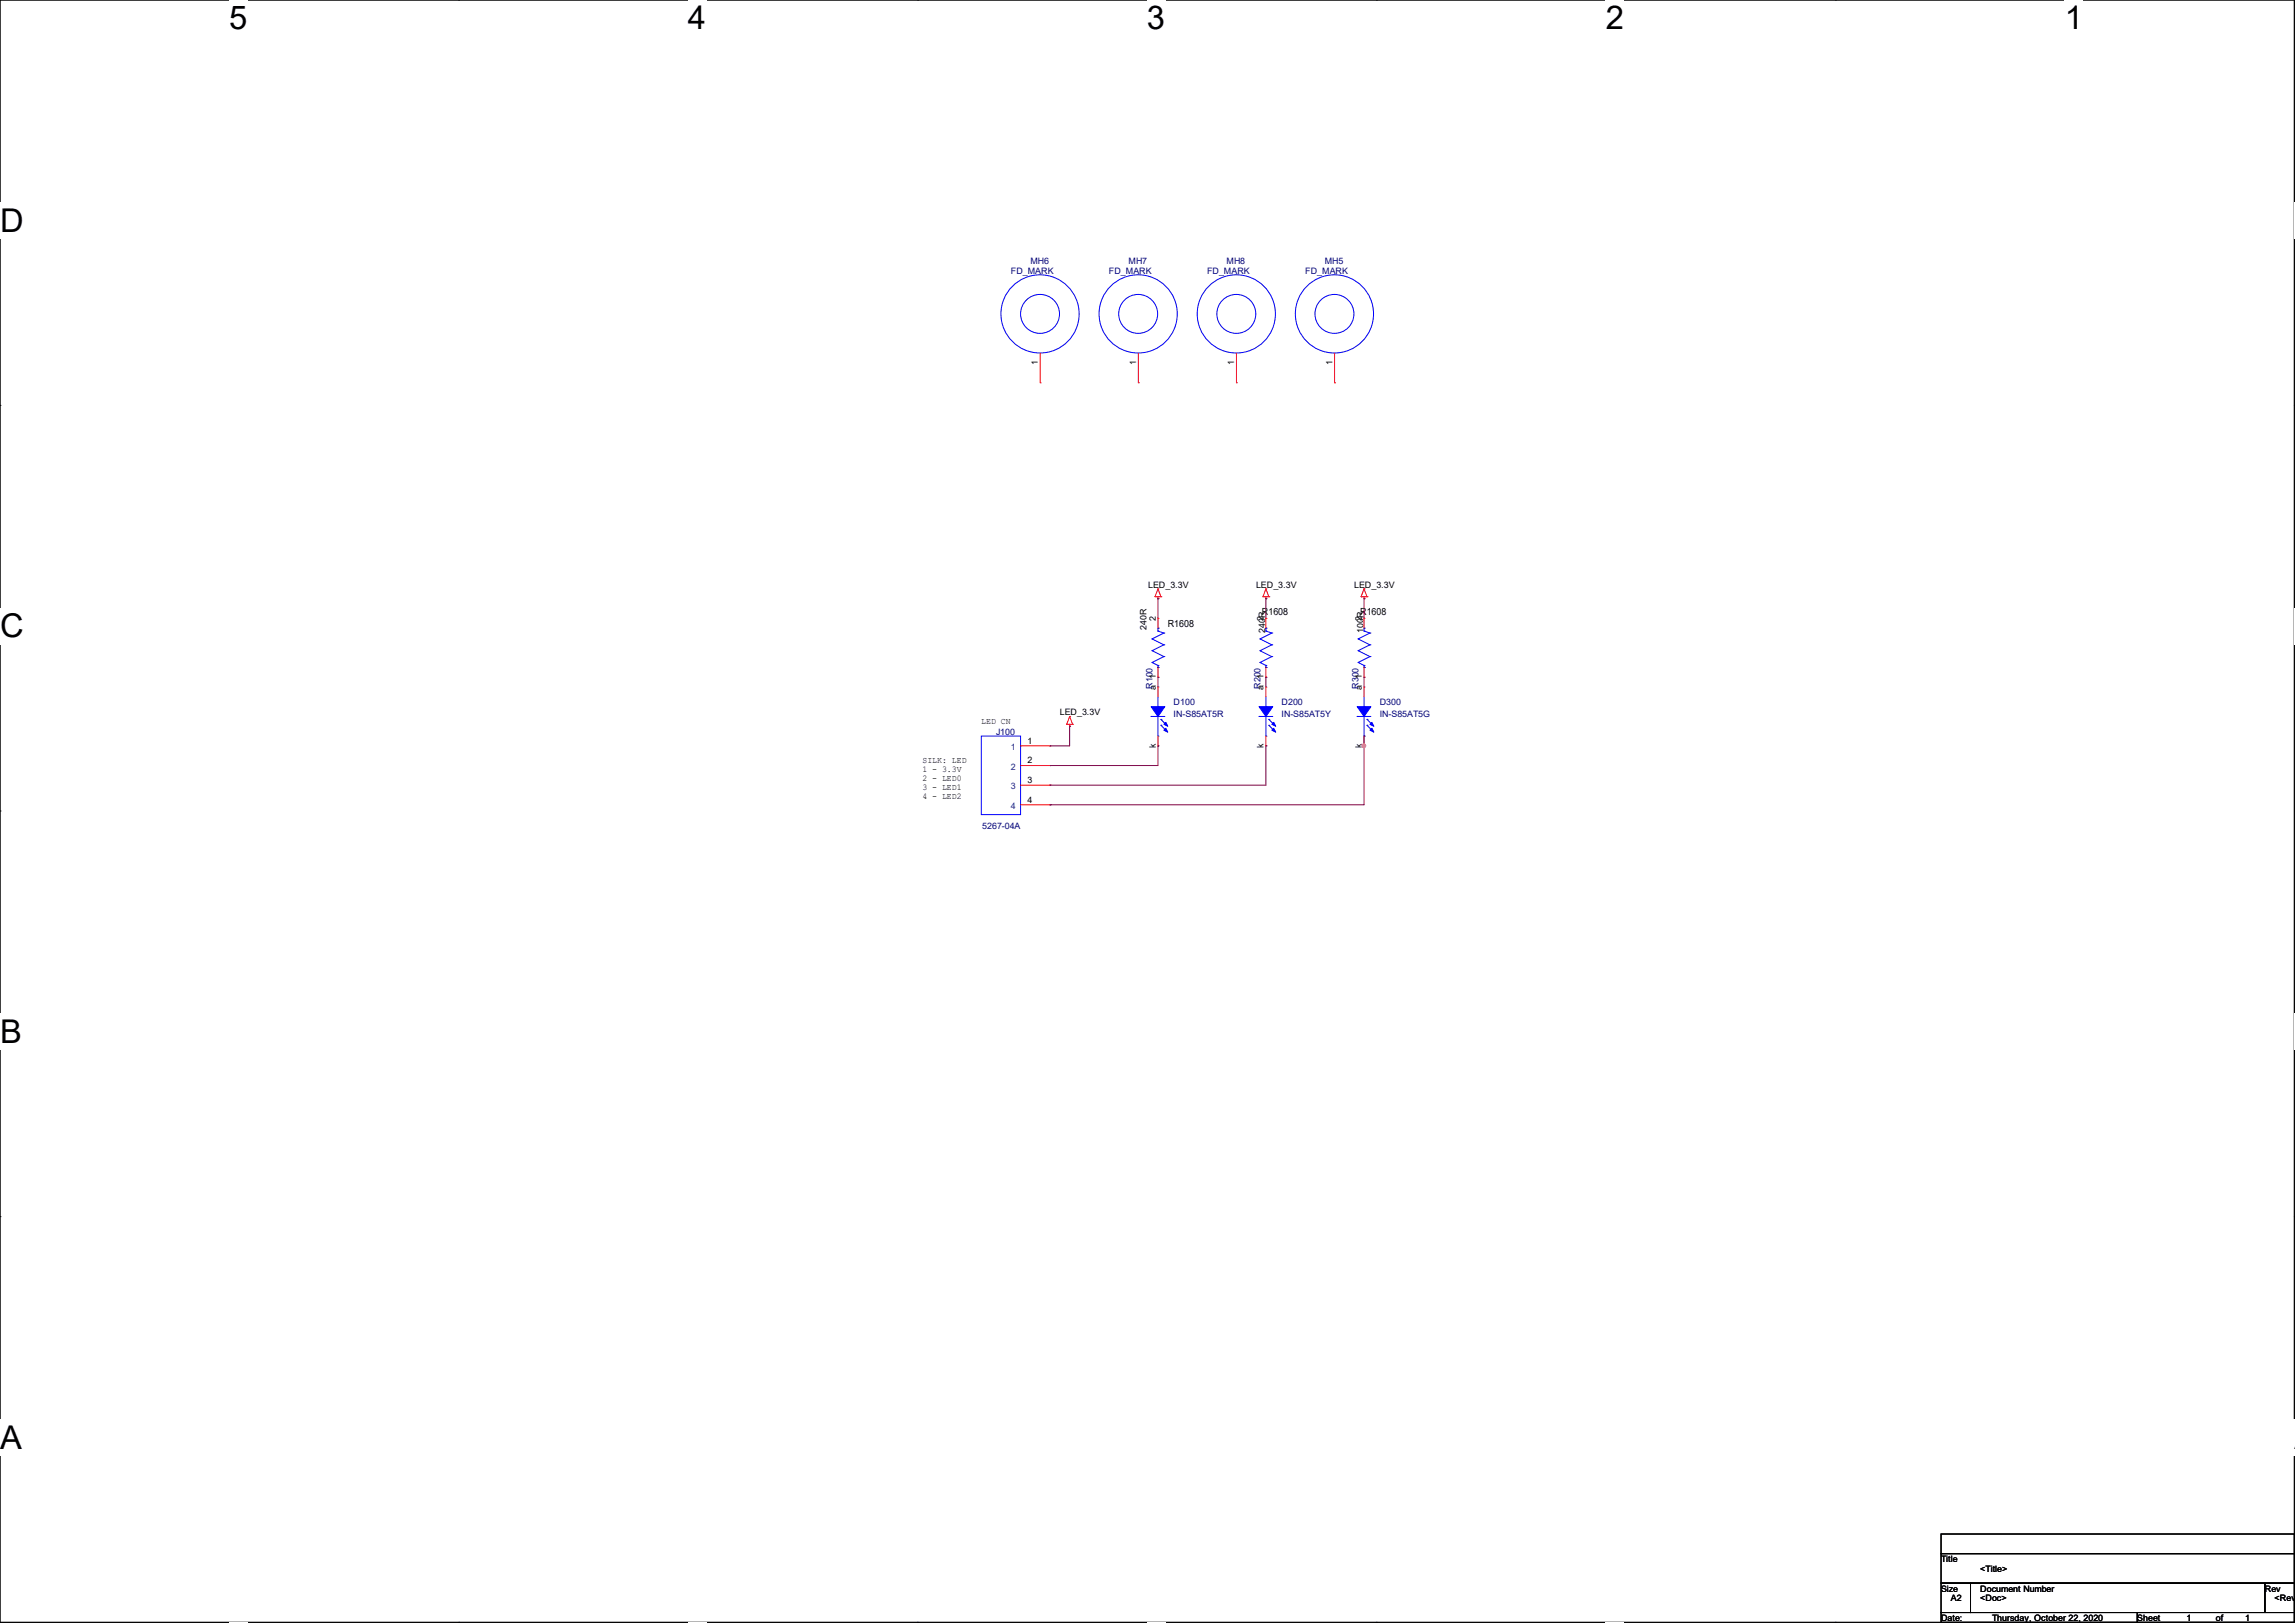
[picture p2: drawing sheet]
<svg xmlns="http://www.w3.org/2000/svg" width="297mm" height="210mm" viewBox="0 0 297 210" stroke-linecap="round" stroke-linejoin="round" font-family="sans-serif">
<defs><g id="words">
<g font-size="4.2">
<text x="29.7" y="3.8">5</text>
<text x="89" y="3.8">4</text>
<text x="148.4" y="3.8">3</text>
<text x="207.8" y="3.8">2</text>
<text x="267.2" y="3.8">1</text>
<text x="0" y="30">D</text>
<text x="0" y="82.5">C</text>
<text x="0" y="135">B</text>
<text x="0" y="187.5">A</text>
<text x="296.9" y="187.5">A</text>
</g>
<g font-size="1.3">
<text x="151.1" y="81.2">R1608</text>
<text x="163.3" y="79.5">R1608</text>
<text x="176" y="79.5">R1608</text>
</g>
<g font-size="1.1" fill="#000080">
<text x="130.8" y="35.4">FD_MARK</text>
<text x="133.3" y="34.1">MH6</text>
<text x="143.5" y="35.4">FD_MARK</text>
<text x="146" y="34.1">MH7</text>
<text x="156.2" y="35.4">FD_MARK</text>
<text x="158.7" y="34.1">MH8</text>
<text x="168.9" y="35.4">FD_MARK</text>
<text x="171.4" y="34.1">MH5</text>
<text x="149.1" y="89.2" transform="rotate(-90 149.1 89.2)">R100</text>
<text x="163.1" y="89.2" transform="rotate(-90 163.1 89.2)">R200</text>
<text x="175.8" y="89.2" transform="rotate(-90 175.8 89.2)">R300</text>
<text x="128.9" y="95.1">J100</text>
<text x="151.9" y="91.3">D100</text>
<text x="151.9" y="92.8">IN-S85AT5R</text>
<text x="165.9" y="91.3">D200</text>
<text x="165.9" y="92.8">IN-S85AT5Y</text>
<text x="178.6" y="91.3">D300</text>
<text x="178.6" y="92.8">IN-S85AT5G</text>
<text x="127.1" y="107.3">5267-04A</text>
</g>
<g font-size="1.1">
<text x="134.3" y="47.2" transform="rotate(-90 134.3 47.2)">1</text>
<text x="147" y="47.2" transform="rotate(-90 147 47.2)">1</text>
<text x="159.7" y="47.2" transform="rotate(-90 159.7 47.2)">1</text>
<text x="172.4" y="47.2" transform="rotate(-90 172.4 47.2)">1</text>
<text x="148.6" y="76">LED_3.3V</text>
<text x="162.6" y="76">LED_3.3V</text>
<text x="175.3" y="76">LED_3.3V</text>
<text x="148.4" y="81.5" transform="rotate(-90 148.4 81.5)">240R</text>
<text x="149.6" y="80.4" transform="rotate(-90 149.6 80.4)">2</text>
<text x="163.5" y="80.4" transform="rotate(-90 163.5 80.4)">2</text>
<text x="163.8" y="81.9" transform="rotate(-90 163.8 81.9)">240R</text>
<text x="176.2" y="80.4" transform="rotate(-90 176.2 80.4)">2</text>
<text x="176.5" y="81.9" transform="rotate(-90 176.5 81.9)">100R</text>
<text x="149.6" y="89.3" transform="rotate(-90 149.6 89.3)">a 1</text>
<text x="163.5" y="89.3" transform="rotate(-90 163.5 89.3)">a 1</text>
<text x="176.2" y="89.3" transform="rotate(-90 176.2 89.3)">a 1</text>
<text x="127" y="93.7">LED CN</text>
<text x="137.2" y="92.5">LED_3.3V</text>
<text x="119.4" y="98.8">SILK: LED</text>
<text x="119.4" y="99.9">1 - 3.3V</text>
<text x="119.4" y="101.1">2 - LED0</text>
<text x="133" y="96.2">1</text>
<text x="133" y="98.8">2</text>
<text x="133" y="101.3">3</text>
<text x="149.6" y="96.7" transform="rotate(-90 149.6 96.7)">k</text>
<text x="163.5" y="96.7" transform="rotate(-90 163.5 96.7)">k</text>
<text x="176.2" y="96.7" transform="rotate(-90 176.2 96.7)">k</text>
<text x="119.4" y="102.2">3 - LED1</text>
<text x="119.4" y="103.3">4 - LED2</text>
<text x="133" y="103.8">4</text>
<text x="251.2" y="202.1">Title</text>
<text x="256.3" y="203.4">&lt;Title&gt;</text>
<text x="251.2" y="206">Size</text>
<text x="251.2" y="209.8">Date:</text>
<text x="252.5" y="207.2">A2</text>
<text x="256.3" y="206">Document Number</text>
<text x="256.3" y="207.2">&lt;Doc&gt;</text>
<text x="257.8" y="209.8">Thursday, October 22, 2020</text>
<text x="276.6" y="209.8">Sheet</text>
<text x="282.9" y="209.8">1</text>
<text x="286.8" y="209.8">of</text>
<text x="290.6" y="209.8">1</text>
<text x="293.1" y="206">Rev</text>
<text x="294.4" y="207.2">&lt;RevCo</text>
</g>
<g font-size="1.1" fill="#004080">
<text x="130.8" y="97.1">1</text>
<text x="130.8" y="99.6">2</text>
<text x="130.8" y="102.2">3</text>
<text x="130.8" y="104.7">4</text>
</g>
<g font-size=".4" fill="#fff">
<text x="164.1" y="79.8">+3.3V</text>
<text x="176.8" y="79.8">+3.3V</text>
<text x="176.8" y="88.6">$$$1785</text>
</g>
</g></defs>
<path d="M0 0h296.9v209.9h-296.9z" fill="none" stroke="#000" stroke-width=".13"/>
<g fill="#fff">
<path d="M29.7 0h2.3v4.7h-2.3z"/>
<path d="M29.7 209.9h2.3v.1h-2.3z"/>
</g>
<path d="M59.4 0h.1M59.4 209.9h.1" fill="none" stroke="#000" stroke-width=".13"/>
<g fill="#fff">
<path d="M89 0h2.4v4.7h-2.4z"/>
<path d="M89 209.9h2.4v.1h-2.4z"/>
</g>
<path d="M118.7 0h.1M118.7 209.9h.1" fill="none" stroke="#000" stroke-width=".13"/>
<g fill="#fff">
<path d="M148.4 0h2.4v4.7h-2.4z"/>
<path d="M148.4 209.9h2.4v.1h-2.4z"/>
</g>
<path d="M178.1 0h.1M178.1 209.9h.1" fill="none" stroke="#000" stroke-width=".13"/>
<g fill="#fff">
<path d="M207.8 0h2.4v4.7h-2.4z"/>
<path d="M207.8 209.9h2.4v.1h-2.4z"/>
</g>
<path d="M237.5 0h.1M237.5 209.9h.1" fill="none" stroke="#000" stroke-width=".13"/>
<g fill="#fff">
<path d="M267.2 0h2.4v4.7h-2.4z"/>
<path d="M267.2 209.9h2.4v.1h-2.4z"/>
<path d="M0 26.2h3v4.7h-3z"/>
<path d="M296.9 26.2h.1v4.7h-.1z"/>
<path d="M0 78.7h3v4.7h-3z"/>
<path d="M296.9 78.7h.1v4.7h-.1z"/>
</g>
<path d="M0 52.5h.1M296.9 52.5h.1" fill="none" stroke="#000" stroke-width=".13"/>
<g fill="#fff">
<path d="M0 131.1h2.8v4.8h-2.8z"/>
<path d="M296.9 131.1h.1v4.8h-.1z"/>
</g>
<path d="M0 104.9h.1M296.9 104.9h.1" fill="none" stroke="#000" stroke-width=".13"/>
<g fill="#fff">
<path d="M0 183.6h2.8v4.8h-2.8z"/>
<path d="M296.8 183.6h.2v4.8h-.2z"/>
</g>
<path d="M0 157.4h.1M296.9 157.4h.1M251.2 198.5h45.7v2.5h-45.7zM251.2 201h45.7v3.9h-45.7zM251.2 204.9h3.8v3.8h-3.8zM251.2 208.7h25.4v1.2h-25.4zM255 204.9h38.1v3.8h-38.1zM276.6 208.7h20.3v1.2h-20.3zM293.1 204.9h3.8v3.8h-3.8z" fill="none" stroke="#000" stroke-width=".13"/>
<g fill="none" stroke="#f00" stroke-width=".13">
<path d="M134.6 49.5h.1M134.6 45.7v3.8M147.3 49.5h.1M147.3 45.7v3.8M160 49.5h.1M160 45.7v3.8M172.7 49.5h.1M172.7 45.7v3.8M149.5 77.2h.1M149.5 77.2h.7M149.9 77.5h.1M149.9 76.2h.1"/>
<path d="M149.9 77.2v.3M149.9 76.2l-.4 1M149.9 76.2l.3 1M150.2 77.2h.1M163.4 77.2h.1M163.4 77.2h.8M163.8 77.5h.1M163.8 76.2h.1M163.8 77.2v.3M163.8 76.2l-.4 1M163.8 76.2l.4 1M164.2 77.2h.1"/>
<path d="M176.1 77.2h.1M176.1 77.2h.8M176.5 77.5h.1M176.5 76.2h.1M176.5 77.2v.3M176.5 76.2l-.4 1M176.5 76.2l.4 1M176.9 77.2h.1M132.1 96.5h3.8M132.1 99.1h3.8M135.9 96.5h.1M135.9 99.1h.1"/>
<path d="M138 93.7h.1M138 93.7h.8M138.4 94h.1M138.4 92.7h.1M138.4 93.7v.3M138.4 92.7l-.4 1M138.4 92.7l.4 1M138.8 93.7h.1M149.9 88.9h.1M149.9 96.5h.1M149.9 87.6h.1M149.9 80h.1"/>
<path d="M149.9 80v1.3M149.9 86.4v1.2M149.9 88.9v1.3M149.9 95.2v1.3M163.8 87.6h.1M163.8 80h.1M163.8 88.9h.1M163.8 96.5h.1M163.8 80v1.3M163.8 86.4v1.2M163.8 88.9v1.3M163.8 95.2v1.3"/>
<path d="M176.5 88.9h.1M176.5 96.5h.1M176.5 87.6h.1M176.5 80h.1M176.5 80v1.3M176.5 86.4v1.2M176.5 88.9v1.3M176.5 95.2v1.3M132.1 101.6h3.8M132.1 104.1h3.8M135.9 101.6h.1M135.9 104.1h.1"/>
</g>
<g fill="none" stroke="#00f" stroke-width=".13">
<path d="M127 95.2h5.1v10.2h-5.1zM149 92.7h.1M149 92.7h1.7M149.1 82.7h.1M149.1 84.2h.1M149.1 85.7h.1M149.1 82.7l1.5 .7M149.1 84.2l1.5 .8M149.1 85.7l.8 .4M149.9 91.4h.1M149.9 95.2h.1M149.9 86.4h.1"/>
<path d="M149.9 81.3h.1M149.9 81.7h.1M149.9 86.1h.1M149.9 81.3v.4M149.9 86.1v.3M149.9 90.2v1.2M149.9 92.7v2.5M149.9 81.7l.7 .2M150.2 93.1h.1M150.2 93.9h.1M150.2 93.1l.8 .8M150.2 93.9l.8 .7"/>
<path d="M150.6 81.9h.1M150.6 83.4h.1M150.6 85h.1M150.6 81.9l-1.5 .8M150.6 83.4l-1.5 .8M150.6 85l-1.5 .7M162.9 92.7h.1M162.9 92.7h1.8M163.1 82.7h.1M163.1 84.2h.1M163.1 85.7h.1M163.1 82.7l1.5 .7"/>
<path d="M163.1 84.2l1.5 .8M163.1 85.7l.7 .4M163.8 86.4h.1M163.8 81.3h.1M163.8 81.7h.1M163.8 86.1h.1M163.8 91.4h.1M163.8 95.2h.1M163.8 81.3v.4M163.8 86.1v.3M163.8 90.2v1.2M163.8 92.7v2.5"/>
<path d="M163.8 81.7l.8 .2M164.2 93.1h.1M164.2 93.9h.1M164.2 93.1l.8 .8M164.2 93.9l.8 .7M164.6 81.9h.1M164.6 83.4h.1M164.6 85h.1M164.6 81.9l-1.5 .8M164.6 83.4l-1.5 .8M164.6 85l-1.5 .7M175.6 92.7h.1"/>
<path d="M175.6 92.7h1.8M175.8 82.7h.1M175.8 84.2h.1M175.8 85.7h.1M175.8 82.7l1.5 .7M175.8 84.2l1.5 .8M175.8 85.7l.7 .4M176.5 91.4h.1M176.5 95.2h.1M176.5 86.4h.1M176.5 81.3h.1M176.5 81.7h.1"/>
<path d="M176.5 86.1h.1M176.5 81.3v.4M176.5 86.1v.3M176.5 90.2v1.2M176.5 92.7v2.5M176.5 81.7l.8 .2M176.9 93.1h.1M176.9 93.9h.1M176.9 93.1l.8 .8M176.9 93.9l.8 .7M177.3 81.9h.1M177.3 83.4h.1"/>
<path d="M177.3 85h.1M177.3 81.9l-1.5 .8M177.3 83.4l-1.5 .8M177.3 85l-1.5 .7"/>
<circle cx="134.6" cy="40.6" r="5.1"/>
<circle cx="134.6" cy="40.6" r="2.52"/>
<circle cx="147.3" cy="40.6" r="5.1"/>
<circle cx="147.3" cy="40.6" r="2.52"/>
<circle cx="160" cy="40.6" r="5.1"/>
<circle cx="160" cy="40.6" r="2.52"/>
<circle cx="172.7" cy="40.6" r="5.1"/>
<circle cx="172.7" cy="40.6" r="2.52"/>
</g>
<g fill="#00f" stroke="#00f" stroke-width=".13">
<path d="M175.6 91.4h1.8l-.9 1.3z" fill-rule="evenodd"/>
<path d="M177.5 94.2l.3 .5-.5-.2z" fill-rule="evenodd"/>
<path d="M177.5 93.5l.3 .5-.5-.3z" fill-rule="evenodd"/>
<path d="M162.9 91.4h1.8l-.9 1.3z" fill-rule="evenodd"/>
<path d="M164.8 94.2l.3 .5-.5-.2z" fill-rule="evenodd"/>
<path d="M164.8 93.5l.3 .5-.5-.3z" fill-rule="evenodd"/>
<path d="M149 91.4h1.7l-.8 1.3z" fill-rule="evenodd"/>
<path d="M150.9 94.2l.2 .5-.5-.2z" fill-rule="evenodd"/>
<path d="M150.9 93.5l.2 .5-.5-.3z" fill-rule="evenodd"/>
</g>
<g fill="none" stroke="#800040" stroke-width=".13">
<path d="M149.9 77.5h.1M149.9 77.5v2.5M163.8 77.5h.1M163.8 77.5v2.5M176.5 77.5h.1M176.5 77.5v2.5M135.9 96.5h.1M135.9 99.1h.1M138.4 94h.1M138.4 94v2.5h-2.5M149.9 87.6h.1M149.9 96.5h.1"/>
<path d="M149.9 87.6v1.3M149.9 96.5v2.6h-14M163.8 87.6h.1M163.8 96.5h.1M163.8 87.6v1.3M163.8 96.5v5.1h-27.9M176.5 87.6h.1M176.5 95.2h.1M176.5 96.5h.1M176.5 87.6v1.3M176.5 95.2v8.9h-40.6M135.9 101.6h.1"/>
<path d="M135.9 104.1h.1"/>
</g>
<circle cx="176.5" cy="96.5" r=".23" fill="#f0f" stroke="#f0f" stroke-width=".13"/>
<use href="#words"/>
</svg>
